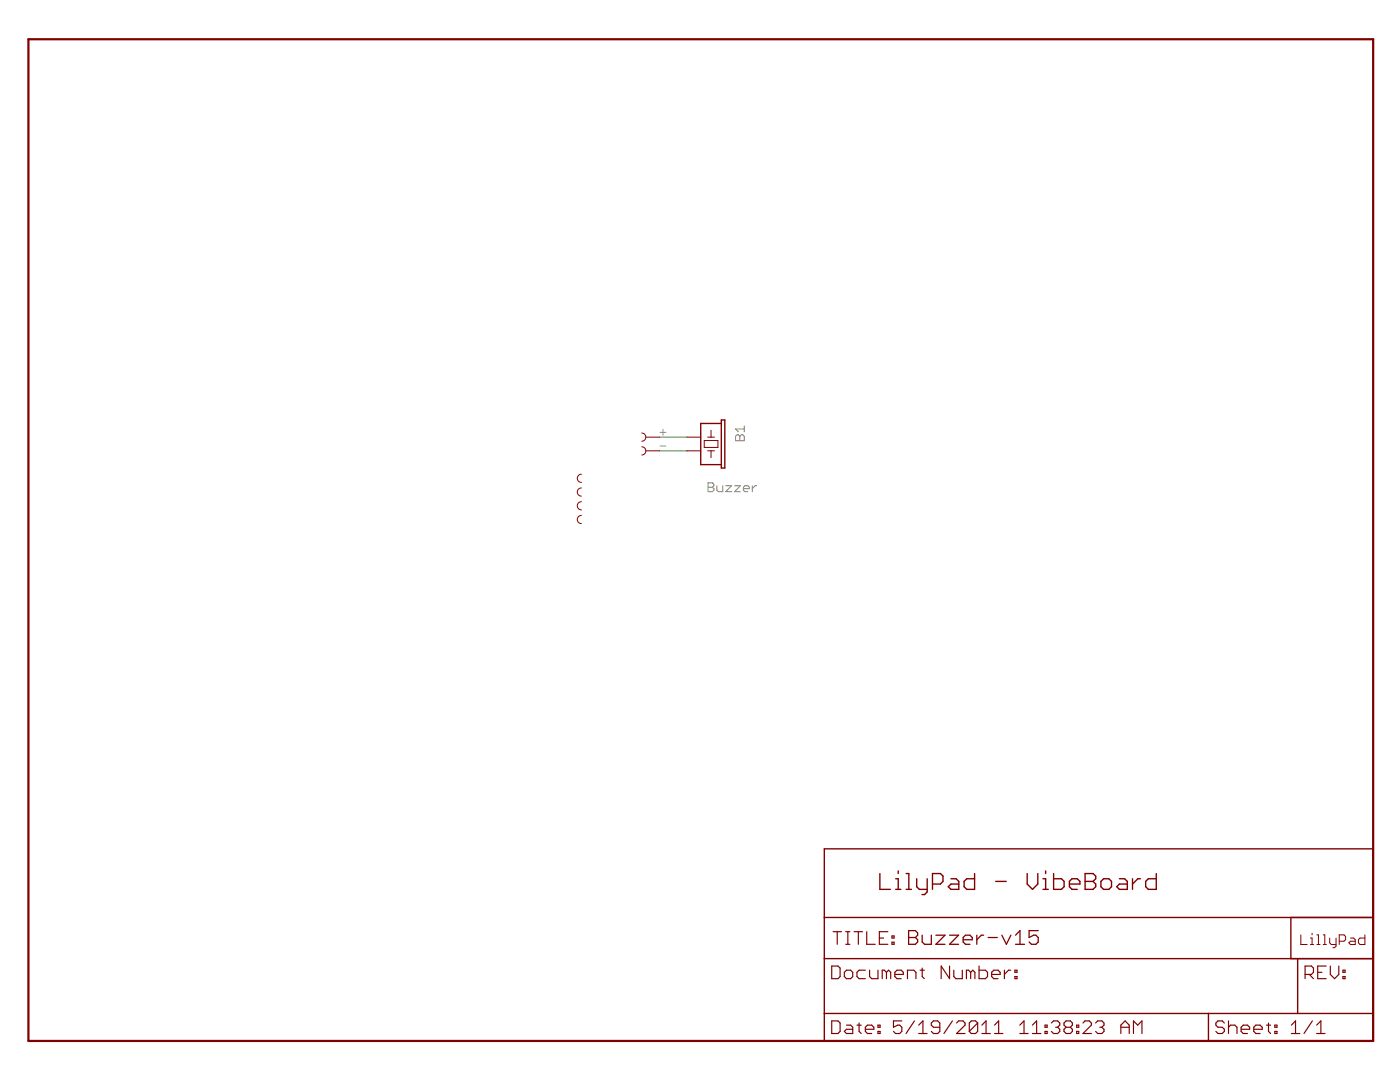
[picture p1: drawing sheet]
<svg xmlns="http://www.w3.org/2000/svg" width="279mm" height="216mm" viewBox="0 0 279 216" stroke-linecap="round" stroke-linejoin="round" font-family="sans-serif">
<g fill="#008000" stroke="#008000" stroke-width=".2">
<path d="M131.6 90h5.5z"/>
<path d="M131.6 87.2h5.5z"/>
</g>
<g fill="#800000" stroke="#800000" stroke-width=".28">
<path d="M175.6 174.3v3.2z"/>
<path d="M175.6 177.5h2.1z"/>
<path d="M178.8 175.3h.5z"/>
<path d="M179.3 175.3v2.2z"/>
<path d="M178.8 177.5h1z"/>
<path d="M179.3 173.8v.5z"/>
<path d="M180.8 174.3h.6z"/>
<path d="M181.4 174.3v3.2z"/>
<path d="M180.8 177.5h1.1z"/>
<path d="M182.9 175.3v1.6z"/>
<path d="M182.9 176.9l.6 .6z"/>
<path d="M183.5 177.5h1.5z"/>
<path d="M185 175.3v2.7z"/>
<path d="M185 178l-.5 .5z"/>
<path d="M184 178.5h.5z"/>
<path d="M186.1 174.3v3.2z"/>
<path d="M186.1 174.3h1.6z"/>
<path d="M187.7 174.3l.5 .5z"/>
<path d="M188.2 174.8v1.1z"/>
<path d="M188.2 175.9l-.5 .5z"/>
<path d="M186.1 176.4h1.6z"/>
<path d="M189.8 175.3h1z"/>
<path d="M190.8 175.3l.5 .6z"/>
<path d="M191.3 175.9v1.6z"/>
<path d="M189.8 177.5h1.5z"/>
<path d="M189.3 176.9l.5 .6z"/>
<path d="M189.3 176.9l.5-.5z"/>
<path d="M189.8 176.4h1.5z"/>
<path d="M194.5 174.3v3.2z"/>
<path d="M192.9 177.5h1.6z"/>
<path d="M192.4 176.9l.5 .6z"/>
<path d="M192.4 175.9v1z"/>
<path d="M192.9 175.3l-.5 .6z"/>
<path d="M192.9 175.3h1.6z"/>
<path d="M198.7 175.9h2.1z"/>
<path d="M205 174.3v2.1z"/>
<path d="M205 176.4l1.1 1.1z"/>
<path d="M207.1 176.4l-1 1.1z"/>
<path d="M207.1 174.3v2.1z"/>
<path d="M208.2 175.3h.5z"/>
<path d="M208.7 175.3v2.2z"/>
<path d="M208.2 177.5h1z"/>
<path d="M208.7 173.8v.5z"/>
<path d="M210.3 174.3v3.2z"/>
<path d="M210.3 177.5h1.5z"/>
<path d="M211.8 177.5l.6-.6z"/>
<path d="M212.4 175.9v1z"/>
<path d="M211.8 175.3l.6 .6z"/>
<path d="M210.3 175.3h1.5z"/>
<path d="M213.9 177.5h1.1z"/>
<path d="M213.4 176.9l.5 .6z"/>
<path d="M213.4 175.9v1z"/>
<path d="M213.9 175.3l-.5 .6z"/>
<path d="M213.9 175.3h1.1z"/>
<path d="M215 175.3l.5 .6z"/>
<path d="M215.5 175.9v.5z"/>
<path d="M213.4 176.4h2.1z"/>
<path d="M216.6 174.3v3.2z"/>
<path d="M216.6 174.3h1.5z"/>
<path d="M218.1 174.3l.6 .5z"/>
<path d="M218.7 174.8v.5z"/>
<path d="M218.7 175.3l-.6 .6z"/>
<path d="M218.1 175.9l.6 .5z"/>
<path d="M218.7 176.4v.5z"/>
<path d="M218.7 176.9l-.6 .6z"/>
<path d="M216.6 177.5h1.5z"/>
<path d="M216.6 175.9h1.5z"/>
<path d="M220.2 177.5h1.1z"/>
<path d="M221.8 176.9l-.5 .6z"/>
<path d="M221.8 175.9v1z"/>
<path d="M221.3 175.3l.5 .6z"/>
<path d="M220.2 175.3h1.1z"/>
<path d="M220.2 175.3l-.5 .6z"/>
<path d="M219.7 175.9v1z"/>
<path d="M219.7 176.9l.5 .6z"/>
<path d="M223.4 175.3h1.1z"/>
<path d="M224.5 175.3l.5 .6z"/>
<path d="M225 175.9v1.6z"/>
<path d="M223.4 177.5h1.6z"/>
<path d="M222.9 176.9l.5 .6z"/>
<path d="M222.9 176.9l.5-.5z"/>
<path d="M223.4 176.4h1.6z"/>
<path d="M226 175.3v2.2z"/>
<path d="M226 176.4l1.1-1.1z"/>
<path d="M227.1 175.3h.5z"/>
<path d="M230.8 174.3v3.2z"/>
<path d="M229.2 177.5h1.6z"/>
<path d="M228.6 176.9l.6 .6z"/>
<path d="M228.6 175.9v1z"/>
<path d="M229.2 175.3l-.6 .6z"/>
<path d="M229.2 175.3h1.6z"/>
<path d="M164.5 207.7h76.7z"/>
<path d="M259 191.3h15z"/>
<path d="M164.5 202.2v5.5z"/>
<path d="M164.5 202.2h76.7z"/>
<path d="M164.5 191.3v10.9z"/>
<path d="M274 191.3v10.9z"/>
<path d="M241.2 202.2v5.5z"/>
<path d="M241.2 202.2h17.8z"/>
<path d="M241.2 207.7h32.8z"/>
<path d="M259 191.3v10.9z"/>
<path d="M164.5 191.3h94.5z"/>
<path d="M259 202.2h15z"/>
<path d="M274 202.2v5.5z"/>
<path d="M164.5 183.1v8.2z"/>
<path d="M164.5 169.4h109.5z"/>
<path d="M274 169.4v13.7z"/>
<path d="M164.5 183.1h109.5z"/>
<path d="M164.5 169.4v13.7z"/>
<path d="M274 183.1v8.2z"/>
<path d="M257.6 183.1v8.2z"/>
<path d="M257.6 191.3h16.4z"/>
<path d="M257.6 183.1h16.4z"/>
<path d="M139.8 92.7h4.2z"/>
<path d="M144 92.7v.7z"/>
<path d="M144 93.4h.7z"/>
<path d="M144.7 83.8v9.6z"/>
<path d="M144 83.8h.7z"/>
<path d="M144 83.8v.7z"/>
<path d="M139.8 84.5h4.2z"/>
<path d="M144 84.5v8.2z"/>
<path d="M139.8 84.5v8.2z"/>
</g>
<g fill="#800000" stroke="#800000" stroke-width=".44">
<path d="M5.7 7.8h268.3z"/>
<path d="M274 7.8v199.9z"/>
<path d="M5.7 7.8v199.9z"/>
<path d="M5.7 207.7h268.3z"/>
</g>
<g fill="#800000" stroke="#800000" stroke-width=".23">
<path d="M166 203.7v2.5z"/>
<path d="M166 206.2h1.2z"/>
<path d="M167.2 206.2l.5-.4z"/>
<path d="M167.7 204.1v1.7z"/>
<path d="M167.2 203.7l.5 .4z"/>
<path d="M166 203.7h1.2z"/>
<path d="M168.9 204.6h.9z"/>
<path d="M169.8 204.6l.4 .4z"/>
<path d="M170.2 205v1.2z"/>
<path d="M168.9 206.2h1.3z"/>
<path d="M168.5 205.8l.4 .4z"/>
<path d="M168.5 205.8l.4-.4z"/>
<path d="M168.9 205.4h1.3z"/>
<path d="M171.4 204.1v1.7z"/>
<path d="M171.4 205.8l.5 .4z"/>
<path d="M171 204.6h.9z"/>
<path d="M173.1 206.2h.9z"/>
<path d="M172.7 205.8l.4 .4z"/>
<path d="M172.7 205v.8z"/>
<path d="M172.7 205l.4-.4z"/>
<path d="M173.1 204.6h.9z"/>
<path d="M174 204.6l.4 .4z"/>
<path d="M174.4 205v.4z"/>
<path d="M172.7 205.4h1.7z"/>
<path d="M175.2 204.6h.4z"/>
<path d="M175.6 204.6v.4z"/>
<path d="M175.2 205h.4z"/>
<path d="M175.2 204.6v.4z"/>
<path d="M175.2 205.8h.4z"/>
<path d="M175.6 205.8v.4z"/>
<path d="M175.2 206.2h.4z"/>
<path d="M175.2 205.8v.4z"/>
<path d="M178.3 203.7h1.7z"/>
<path d="M178.3 203.7v1.3z"/>
<path d="M178.3 205l.9-.4z"/>
<path d="M179.2 204.6h.4z"/>
<path d="M179.6 204.6l.4 .4z"/>
<path d="M180 205v.8z"/>
<path d="M180 205.8l-.4 .4z"/>
<path d="M178.7 206.2h.9z"/>
<path d="M178.3 205.8l.4 .4z"/>
<path d="M182.5 203.7l-1.7 2.5z"/>
<path d="M183.3 204.6l.9-.9z"/>
<path d="M184.2 203.7v2.5z"/>
<path d="M183.3 206.2h1.7z"/>
<path d="M185.9 205.8l.4 .4z"/>
<path d="M186.3 206.2h.8z"/>
<path d="M187.6 205.8l-.5 .4z"/>
<path d="M187.6 204.1v1.7z"/>
<path d="M187.1 203.7l.5 .4z"/>
<path d="M186.3 203.7h.8z"/>
<path d="M186.3 203.7l-.4 .4z"/>
<path d="M185.9 204.1v.5z"/>
<path d="M185.9 204.6l.4 .4z"/>
<path d="M186.3 205h1.3z"/>
<path d="M190.1 203.7l-1.7 2.5z"/>
<path d="M190.9 206.2h1.7z"/>
<path d="M190.9 206.2l1.7-1.6z"/>
<path d="M192.6 204.1v.5z"/>
<path d="M192.2 203.7l.4 .4z"/>
<path d="M191.3 203.7h.9z"/>
<path d="M191.3 203.7l-.4 .4z"/>
<path d="M193.4 204.1v1.7z"/>
<path d="M193.8 203.7l-.4 .4z"/>
<path d="M193.8 203.7h.9z"/>
<path d="M194.7 203.7l.4 .4z"/>
<path d="M195.1 204.1v1.7z"/>
<path d="M195.1 205.8l-.4 .4z"/>
<path d="M193.8 206.2h.9z"/>
<path d="M193.4 205.8l.4 .4z"/>
<path d="M193.4 205.8l1.7-1.7z"/>
<path d="M196.8 203.7l-.8 .9z"/>
<path d="M196.8 203.7v2.5z"/>
<path d="M196 206.2h1.6z"/>
<path d="M199.3 203.7l-.8 .9z"/>
<path d="M199.3 203.7v2.5z"/>
<path d="M198.5 206.2h1.7z"/>
<path d="M203.5 204.6l.9-.9z"/>
<path d="M204.4 203.7v2.5z"/>
<path d="M203.5 206.2h1.7z"/>
<path d="M206 204.6l.9-.9z"/>
<path d="M206.9 203.7v2.5z"/>
<path d="M206 206.2h1.7z"/>
<path d="M208.6 204.6h.4z"/>
<path d="M209 204.6v.4z"/>
<path d="M208.6 205h.4z"/>
<path d="M208.6 204.6v.4z"/>
<path d="M208.6 205.8h.4z"/>
<path d="M209 205.8v.4z"/>
<path d="M208.6 206.2h.4z"/>
<path d="M208.6 205.8v.4z"/>
<path d="M209.8 204.1l.4-.4z"/>
<path d="M210.2 203.7h.9z"/>
<path d="M211.1 203.7l.4 .4z"/>
<path d="M211.5 204.1v.5z"/>
<path d="M211.5 204.6l-.4 .4z"/>
<path d="M210.7 205h.4z"/>
<path d="M211.1 205l.4 .4z"/>
<path d="M211.5 205.4v.4z"/>
<path d="M211.5 205.8l-.4 .4z"/>
<path d="M210.2 206.2h.9z"/>
<path d="M209.8 205.8l.4 .4z"/>
<path d="M212.3 204.1l.5-.4z"/>
<path d="M212.8 203.7h.8z"/>
<path d="M213.6 203.7l.4 .4z"/>
<path d="M214 204.1v.5z"/>
<path d="M214 204.6l-.4 .4z"/>
<path d="M213.6 205l.4 .4z"/>
<path d="M214 205.4v.4z"/>
<path d="M214 205.8l-.4 .4z"/>
<path d="M212.8 206.2h.8z"/>
<path d="M212.3 205.8l.5 .4z"/>
<path d="M212.3 205.4v.4z"/>
<path d="M212.3 205.4l.5-.4z"/>
<path d="M212.3 204.6l.5 .4z"/>
<path d="M212.3 204.1v.5z"/>
<path d="M212.8 205h.8z"/>
<path d="M214.9 204.6h.4z"/>
<path d="M215.3 204.6v.4z"/>
<path d="M214.9 205h.4z"/>
<path d="M214.9 204.6v.4z"/>
<path d="M214.9 205.8h.4z"/>
<path d="M215.3 205.8v.4z"/>
<path d="M214.9 206.2h.4z"/>
<path d="M214.9 205.8v.4z"/>
<path d="M216.1 206.2h1.7z"/>
<path d="M216.1 206.2l1.7-1.6z"/>
<path d="M217.8 204.1v.5z"/>
<path d="M217.4 203.7l.4 .4z"/>
<path d="M216.5 203.7h.9z"/>
<path d="M216.5 203.7l-.4 .4z"/>
<path d="M218.7 204.1l.4-.4z"/>
<path d="M219.1 203.7h.8z"/>
<path d="M219.9 203.7l.4 .4z"/>
<path d="M220.3 204.1v.5z"/>
<path d="M220.3 204.6l-.4 .4z"/>
<path d="M219.5 205h.4z"/>
<path d="M219.9 205l.4 .4z"/>
<path d="M220.3 205.4v.4z"/>
<path d="M220.3 205.8l-.4 .4z"/>
<path d="M219.1 206.2h.8z"/>
<path d="M218.7 205.8l.4 .4z"/>
<path d="M223.7 204.6v1.6z"/>
<path d="M223.7 204.6l.8-.9z"/>
<path d="M224.5 203.7l.9 .9z"/>
<path d="M225.4 204.6v1.6z"/>
<path d="M223.7 205h1.7z"/>
<path d="M226.2 203.7v2.5z"/>
<path d="M226.2 203.7l.9 .9z"/>
<path d="M227.1 204.6l.8-.9z"/>
<path d="M227.9 203.7v2.5z"/>
<path d="M243.9 203.7l.4 .4z"/>
<path d="M243.1 203.7h.8z"/>
<path d="M243.1 203.7l-.4 .4z"/>
<path d="M242.7 204.1v.5z"/>
<path d="M242.7 204.6l.4 .4z"/>
<path d="M243.1 205h.8z"/>
<path d="M243.9 205l.4 .4z"/>
<path d="M244.3 205.4v.4z"/>
<path d="M244.3 205.8l-.4 .4z"/>
<path d="M243.1 206.2h.8z"/>
<path d="M242.7 205.8l.4 .4z"/>
<path d="M245.2 203.7v2.5z"/>
<path d="M245.2 205l.4-.4z"/>
<path d="M245.6 204.6h.8z"/>
<path d="M246.4 204.6l.5 .4z"/>
<path d="M246.9 205v1.2z"/>
<path d="M248.1 206.2h.9z"/>
<path d="M247.7 205.8l.4 .4z"/>
<path d="M247.7 205v.8z"/>
<path d="M247.7 205l.4-.4z"/>
<path d="M248.1 204.6h.9z"/>
<path d="M249 204.6l.4 .4z"/>
<path d="M249.4 205v.4z"/>
<path d="M247.7 205.4h1.7z"/>
<path d="M250.6 206.2h.9z"/>
<path d="M250.2 205.8l.4 .4z"/>
<path d="M250.2 205v.8z"/>
<path d="M250.2 205l.4-.4z"/>
<path d="M250.6 204.6h.9z"/>
<path d="M251.5 204.6l.4 .4z"/>
<path d="M251.9 205v.4z"/>
<path d="M250.2 205.4h1.7z"/>
<path d="M253.2 204.1v1.7z"/>
<path d="M253.2 205.8l.4 .4z"/>
<path d="M252.8 204.6h.8z"/>
<path d="M254.4 204.6h.4z"/>
<path d="M254.8 204.6v.4z"/>
<path d="M254.4 205h.4z"/>
<path d="M254.4 204.6v.4z"/>
<path d="M254.4 205.8h.4z"/>
<path d="M254.8 205.8v.4z"/>
<path d="M254.4 206.2h.4z"/>
<path d="M254.4 205.8v.4z"/>
<path d="M258.6 203.7l-.9 .9z"/>
<path d="M258.6 203.7v2.5z"/>
<path d="M257.7 206.2h1.7z"/>
<path d="M261.9 203.7l-1.7 2.5z"/>
<path d="M262.8 204.6l.8-.9z"/>
<path d="M263.6 203.7v2.5z"/>
<path d="M262.8 206.2h1.6z"/>
<path d="M260.5 192.8v2.5z"/>
<path d="M260.5 192.8h1.2z"/>
<path d="M261.7 192.8l.4 .4z"/>
<path d="M262.1 193.2v.8z"/>
<path d="M262.1 194l-.4 .4z"/>
<path d="M260.5 194.4h1.2z"/>
<path d="M261.3 194.4l.8 .9z"/>
<path d="M263 192.8h1.7z"/>
<path d="M263 192.8v2.5z"/>
<path d="M263 195.3h1.7z"/>
<path d="M263 194h.8z"/>
<path d="M265.5 192.8v1.6z"/>
<path d="M265.5 194.4l.8 .9z"/>
<path d="M267.2 194.4l-.9 .9z"/>
<path d="M267.2 192.8v1.6z"/>
<path d="M268 193.6h.4z"/>
<path d="M268.4 193.6v.4z"/>
<path d="M268 194h.4z"/>
<path d="M268 193.6v.4z"/>
<path d="M268 194.9h.4z"/>
<path d="M268.4 194.9v.4z"/>
<path d="M268 195.3h.4z"/>
<path d="M268 194.9v.4z"/>
<path d="M167.1 185.9v2.5z"/>
<path d="M166.3 185.9h1.6z"/>
<path d="M168.8 188.4h.8z"/>
<path d="M169.2 185.9v2.5z"/>
<path d="M168.8 185.9h.8z"/>
<path d="M171.3 185.9v2.5z"/>
<path d="M170.5 185.9h1.6z"/>
<path d="M173 185.9v2.5z"/>
<path d="M173 188.4h1.7z"/>
<path d="M175.5 185.9h1.7z"/>
<path d="M175.5 185.9v2.5z"/>
<path d="M175.5 188.4h1.7z"/>
<path d="M175.5 187.2h.8z"/>
<path d="M178 186.8h.4z"/>
<path d="M178.4 186.8v.4z"/>
<path d="M178 187.2h.4z"/>
<path d="M178 186.8v.4z"/>
<path d="M178 188h.4z"/>
<path d="M178.4 188v.4z"/>
<path d="M178 188.4h.4z"/>
<path d="M178 188v.4z"/>
<path d="M166 192.8v2.5z"/>
<path d="M166 195.3h1.2z"/>
<path d="M167.2 195.3l.5-.4z"/>
<path d="M167.7 193.2v1.7z"/>
<path d="M167.2 192.8l.5 .4z"/>
<path d="M166 192.8h1.2z"/>
<path d="M168.9 195.3h.9z"/>
<path d="M169.8 195.3l.4-.4z"/>
<path d="M170.2 194v.9z"/>
<path d="M169.8 193.6l.4 .4z"/>
<path d="M168.9 193.6h.9z"/>
<path d="M168.9 193.6l-.4 .4z"/>
<path d="M168.5 194v.9z"/>
<path d="M168.5 194.9l.4 .4z"/>
<path d="M171.4 193.6h1.3z"/>
<path d="M171.4 193.6l-.4 .4z"/>
<path d="M171 194v.9z"/>
<path d="M171 194.9l.4 .4z"/>
<path d="M171.4 195.3h1.3z"/>
<path d="M173.5 193.6v1.3z"/>
<path d="M173.5 194.9l.5 .4z"/>
<path d="M174 195.3h1.2z"/>
<path d="M175.2 193.6v1.7z"/>
<path d="M176.1 193.6v1.7z"/>
<path d="M176.1 193.6h.4z"/>
<path d="M176.5 193.6l.4 .4z"/>
<path d="M176.9 194v1.3z"/>
<path d="M176.9 194l.4-.4z"/>
<path d="M177.3 193.6l.5 .4z"/>
<path d="M177.8 194v1.3z"/>
<path d="M179 195.3h.9z"/>
<path d="M178.6 194.9l.4 .4z"/>
<path d="M178.6 194v.9z"/>
<path d="M178.6 194l.4-.4z"/>
<path d="M179 193.6h.9z"/>
<path d="M179.9 193.6l.4 .4z"/>
<path d="M180.3 194v.4z"/>
<path d="M178.6 194.4h1.7z"/>
<path d="M181.1 193.6v1.7z"/>
<path d="M181.1 193.6h1.3z"/>
<path d="M182.4 193.6l.4 .4z"/>
<path d="M182.8 194v1.3z"/>
<path d="M184 193.2v1.7z"/>
<path d="M184 194.9l.5 .4z"/>
<path d="M183.6 193.6h.9z"/>
<path d="M187.8 192.8v2.5z"/>
<path d="M187.8 192.8l1.7 2.5z"/>
<path d="M189.5 192.8v2.5z"/>
<path d="M190.4 193.6v1.3z"/>
<path d="M190.4 194.9l.4 .4z"/>
<path d="M190.8 195.3h1.2z"/>
<path d="M192 193.6v1.7z"/>
<path d="M192.9 193.6v1.7z"/>
<path d="M192.9 193.6h.4z"/>
<path d="M193.3 193.6l.4 .4z"/>
<path d="M193.7 194v1.3z"/>
<path d="M193.7 194l.4-.4z"/>
<path d="M194.1 193.6l.5 .4z"/>
<path d="M194.6 194v1.3z"/>
<path d="M195.4 192.8v2.5z"/>
<path d="M195.4 195.3h1.3z"/>
<path d="M196.7 195.3l.4-.4z"/>
<path d="M197.1 194v.9z"/>
<path d="M196.7 193.6l.4 .4z"/>
<path d="M195.4 193.6h1.3z"/>
<path d="M198.3 195.3h.9z"/>
<path d="M197.9 194.9l.4 .4z"/>
<path d="M197.9 194v.9z"/>
<path d="M197.9 194l.4-.4z"/>
<path d="M198.3 193.6h.9z"/>
<path d="M199.2 193.6l.4 .4z"/>
<path d="M199.6 194v.4z"/>
<path d="M197.9 194.4h1.7z"/>
<path d="M200.4 193.6v1.7z"/>
<path d="M201.3 193.6l-.9 .8z"/>
<path d="M201.3 193.6h.4z"/>
<path d="M202.5 193.6h.5z"/>
<path d="M203 193.6v.4z"/>
<path d="M202.5 194h.5z"/>
<path d="M202.5 193.6v.4z"/>
<path d="M202.5 194.9h.5z"/>
<path d="M203 194.9v.4z"/>
<path d="M202.5 195.3h.5z"/>
<path d="M202.5 194.9v.4z"/>
</g>
<g fill="#800000" stroke="#800000" stroke-width=".25">
<path d="M181.3 185.7v2.7z"/>
<path d="M181.3 185.7h1.4z"/>
<path d="M182.7 185.7l.4 .5z"/>
<path d="M183.1 186.2v.4z"/>
<path d="M183.1 186.6l-.4 .5z"/>
<path d="M182.7 187.1l.4 .4z"/>
<path d="M183.1 187.5v.5z"/>
<path d="M183.1 188l-.4 .4z"/>
<path d="M181.3 188.4h1.4z"/>
<path d="M181.3 187.1h1.4z"/>
<path d="M184 186.6v1.4z"/>
<path d="M184 188l.5 .4z"/>
<path d="M184.5 188.4h1.4z"/>
<path d="M185.9 186.6v1.8z"/>
<path d="M186.8 186.6h1.8z"/>
<path d="M188.6 186.6l-1.8 1.8z"/>
<path d="M186.8 188.4h1.8z"/>
<path d="M189.5 186.6h1.8z"/>
<path d="M191.3 186.6l-1.8 1.8z"/>
<path d="M189.5 188.4h1.8z"/>
<path d="M192.7 188.4h.9z"/>
<path d="M192.2 188l.5 .4z"/>
<path d="M192.2 187.1v.9z"/>
<path d="M192.7 186.6l-.5 .5z"/>
<path d="M192.7 186.6h.9z"/>
<path d="M193.6 186.6l.4 .5z"/>
<path d="M194 187.1v.4z"/>
<path d="M192.2 187.5h1.8z"/>
<path d="M194.9 186.6v1.8z"/>
<path d="M195.9 186.6l-1 .9z"/>
<path d="M195.9 186.6h.4z"/>
<path d="M197.2 187.1h1.8z"/>
<path d="M199.9 186.6l1 1.8z"/>
<path d="M201.7 186.6l-.8 1.8z"/>
<path d="M203.6 185.7l-.9 .9z"/>
<path d="M203.6 185.7v2.7z"/>
<path d="M202.7 188.4h1.8z"/>
<path d="M205.4 185.7h1.8z"/>
<path d="M205.4 185.7v1.4z"/>
<path d="M205.4 187.1l.9-.5z"/>
<path d="M206.3 186.6h.4z"/>
<path d="M206.7 186.6l.5 .5z"/>
<path d="M207.2 187.1v.9z"/>
<path d="M207.2 188l-.5 .4z"/>
<path d="M205.8 188.4h.9z"/>
<path d="M205.4 188l.4 .4z"/>
</g>
<path d="M116 97.4a.82 .82 0 0 0-.8 .8 .82 .82 0 0 0 .8 .8M116 94.6a.83 .83 0 0 0-.8 .8 .83 .83 0 0 0 .8 .9M128.1 89.2a.81 .81 0 0 1 .8 .8 .81 .81 0 0 1-.8 .8M128.1 86.4a.83 .83 0 0 1 .8 .8 .83 .83 0 0 1-.8 .9M116 100.1a.83 .83 0 0 0-.8 .8 .83 .83 0 0 0 .8 .8M116 102.8a.83 .83 0 0 0-.8 .9 .83 .83 0 0 0 .8 .8" fill="none" stroke="#800000" stroke-width=".2"/>
<g fill="#800000" stroke="#800000" stroke-width=".2">
<path d="M128.9 90h2.7z"/>
<path d="M128.9 87.2h2.7z"/>
<path d="M259.6 186.5v2z"/>
<path d="M259.6 188.5h1.3z"/>
<path d="M261.5 187.2h.4z"/>
<path d="M261.9 187.2v1.3z"/>
<path d="M261.5 188.5h.7z"/>
<path d="M261.9 186.2v.3z"/>
<path d="M262.8 186.5h.3z"/>
<path d="M263.1 186.5v2z"/>
<path d="M262.8 188.5h.6z"/>
<path d="M264.1 186.5h.3z"/>
<path d="M264.4 186.5v2z"/>
<path d="M264.1 188.5h.6z"/>
<path d="M265.4 187.2v.9z"/>
<path d="M265.4 188.1l.3 .4z"/>
<path d="M265.7 188.5h.9z"/>
<path d="M266.6 187.2v1.6z"/>
<path d="M266.6 188.8l-.3 .3z"/>
<path d="M266 189.1h.3z"/>
<path d="M267.3 186.5v2z"/>
<path d="M267.3 186.5h.9z"/>
<path d="M268.2 186.5l.3 .4z"/>
<path d="M268.5 186.9v.6z"/>
<path d="M268.5 187.5l-.3 .3z"/>
<path d="M267.3 187.8h.9z"/>
<path d="M269.5 187.2h.7z"/>
<path d="M270.2 187.2l.3 .3z"/>
<path d="M270.5 187.5v1z"/>
<path d="M269.5 188.5h1z"/>
<path d="M269.2 188.1l.3 .4z"/>
<path d="M269.2 188.1l.3-.3z"/>
<path d="M269.5 187.8h1z"/>
<path d="M272.4 186.5v2z"/>
<path d="M271.4 188.5h1z"/>
<path d="M271.1 188.1l.3 .4z"/>
<path d="M271.1 187.5v.6z"/>
<path d="M271.1 187.5l.3-.3z"/>
<path d="M271.4 187.2h1z"/>
<path d="M137.1 90h2.7z"/>
<path d="M137.1 87.2h2.7z"/>
<path d="M141.9 85.9v1.3z"/>
<path d="M141.9 87.2h.7z"/>
<path d="M141.2 87.2h.7z"/>
<path d="M140.5 87.9h2.8z"/>
<path d="M140.5 87.9v1.4z"/>
<path d="M140.5 89.3h2.8z"/>
<path d="M143.3 87.9v1.4z"/>
<path d="M141.9 90h.7z"/>
<path d="M141.9 90v1.3z"/>
<path d="M141.2 90h.7z"/>
</g>
<g fill="#808080" stroke="#808080" stroke-width=".2">
<path d="M146.8 87.9h1.7z"/>
<path d="M146.8 87.1v.8z"/>
<path d="M147.1 86.8l-.3 .3z"/>
<path d="M147.1 86.8h.3z"/>
<path d="M147.4 86.8l.3 .3z"/>
<path d="M147.7 87.1l.3-.3z"/>
<path d="M148 86.8h.3z"/>
<path d="M148.3 86.8l.2 .3z"/>
<path d="M148.5 87.1v.8z"/>
<path d="M147.7 87.1v.8z"/>
<path d="M146.8 85.6l.6 .6z"/>
<path d="M146.8 85.6h1.7z"/>
<path d="M148.5 85v1.2z"/>
<path d="M131.7 89h1.2z"/>
<path d="M131.7 86.3h1.2z"/>
<path d="M132.3 85.7v1.1z"/>
<path d="M141.3 96.4v1.7z"/>
<path d="M141.3 96.4h.9z"/>
<path d="M142.2 96.4l.3 .2z"/>
<path d="M142.5 96.6v.3z"/>
<path d="M142.5 96.9l-.3 .3z"/>
<path d="M142.2 97.2l.3 .3z"/>
<path d="M142.5 97.5v.3z"/>
<path d="M142.5 97.8l-.3 .3z"/>
<path d="M141.3 98.1h.9z"/>
<path d="M141.3 97.2h.9z"/>
<path d="M143.1 96.9v.9z"/>
<path d="M143.1 97.8l.3 .3z"/>
<path d="M143.4 98.1h.9z"/>
<path d="M144.3 96.9v1.2z"/>
<path d="M144.8 96.9h1.2z"/>
<path d="M146 96.9l-1.2 1.2z"/>
<path d="M144.8 98.1h1.2z"/>
<path d="M146.6 96.9h1.2z"/>
<path d="M147.8 96.9l-1.2 1.2z"/>
<path d="M146.6 98.1h1.2z"/>
<path d="M148.7 98.1h.5z"/>
<path d="M148.4 97.8l.3 .3z"/>
<path d="M148.4 97.2v.6z"/>
<path d="M148.4 97.2l.3-.3z"/>
<path d="M148.7 96.9h.5z"/>
<path d="M149.2 96.9l.3 .3z"/>
<path d="M149.5 97.2v.3z"/>
<path d="M148.4 97.5h1.1z"/>
<path d="M150.1 96.9v1.2z"/>
<path d="M150.7 96.9l-.6 .6z"/>
<path d="M150.7 96.9h.3z"/>
</g>
</svg>
